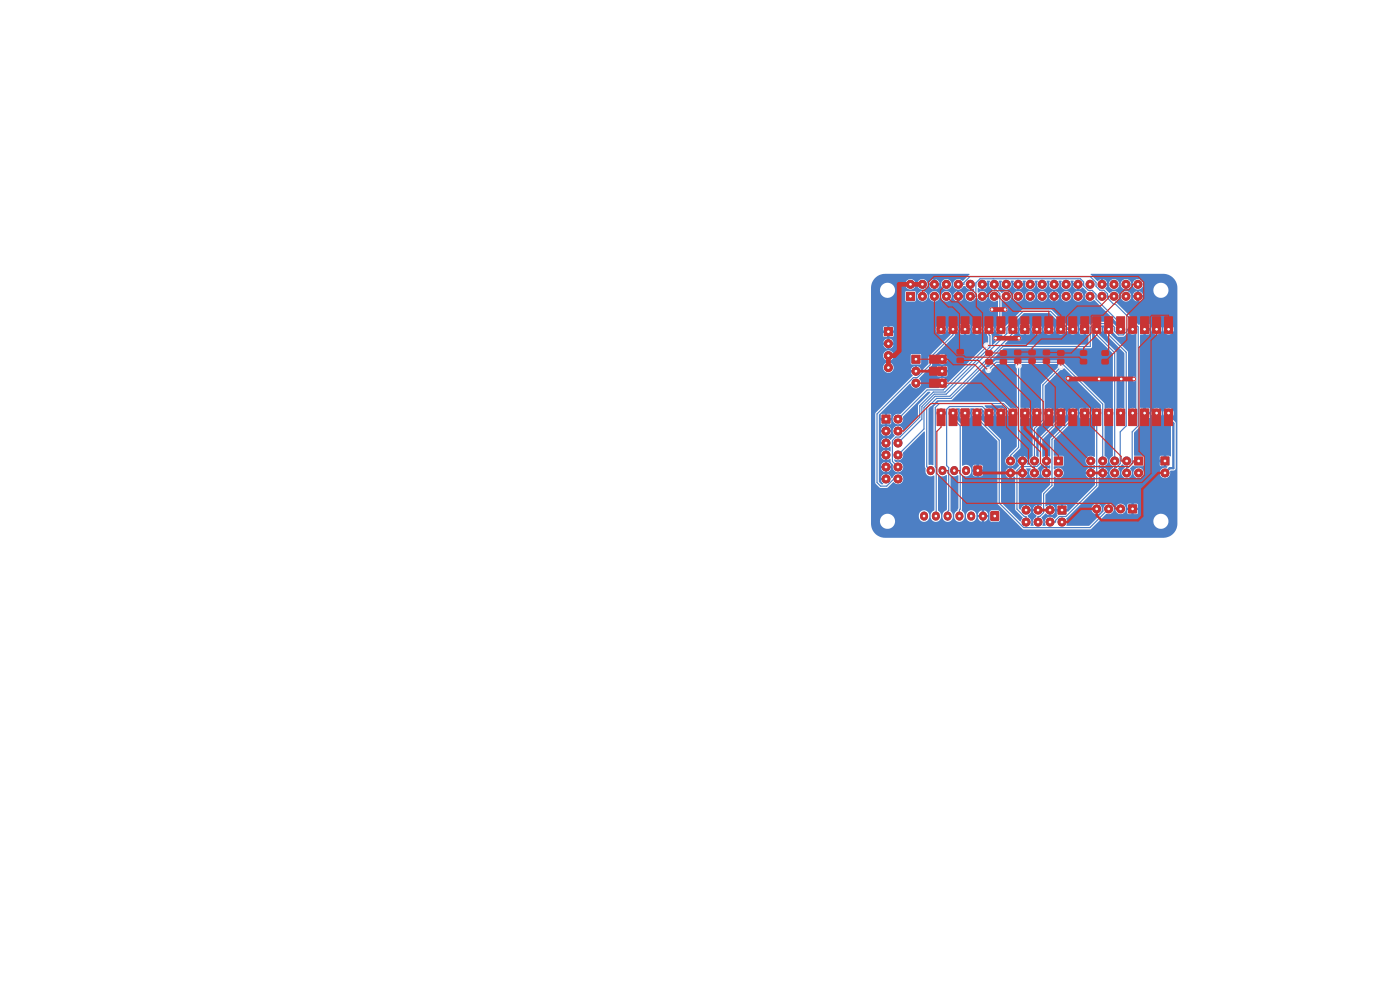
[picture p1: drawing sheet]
<svg xmlns="http://www.w3.org/2000/svg" width="297mm" height="210mm" viewBox="0 0 297 210" stroke-linecap="round" stroke-linejoin="round" font-family="sans-serif">
<g fill="#4d7fc4" stroke="#4d7fc4" stroke-width=".21">
<path d="M187.6 69.5h1.7v1.7h-1.7z"/>
<path d="M223.7 96.9h1.7v1.7h-1.7z"/>
<path d="M224.4 107.4h1.7v1.7h-1.7z"/>
<path d="M240.7 96.9h1.7v1.7h-1.7z"/>
<path d="M193.5 75.4h1.7v1.6h-1.7z"/>
<path d="M206.7 98.9h1.5v1.8h-1.5z"/>
<path d="M242 69h1.7v1.7h-1.7z"/>
<path d="M229.3 69h1.7v1.7h-1.7z"/>
<path d="M216.6 69h1.7v1.7h-1.7z"/>
<path d="M203.9 69h1.7v1.7h-1.7z"/>
<path d="M203.9 86.8h1.7v1.7h-1.7z"/>
<path d="M216.6 86.8h1.7v1.7h-1.7z"/>
<path d="M229.3 86.8h1.7v1.7h-1.7z"/>
<path d="M242 86.8h1.7v1.7h-1.7z"/>
<path d="M199 77.9h1.7v1.7h-1.7z"/>
<path d="M210.3 108.6h1.5v1.8h-1.5z"/>
<path d="M239.4 107.1h1.7v1.7h-1.7z"/>
<path d="M246.3 96.9h1.7v1.7h-1.7z"/>
<path d="M187.1 88.1h1.7v1.6h-1.7z"/>
<path d="M192.3 62h1.7v1.7h-1.7z"/>
<circle cx="188.5" cy="72.9" r=".85"/>
<circle cx="188.5" cy="75.4" r=".85"/>
<circle cx="188.5" cy="78" r=".85"/>
<circle cx="224.5" cy="100.3" r=".85"/>
<circle cx="222" cy="97.8" r=".85"/>
<circle cx="222" cy="100.3" r=".85"/>
<circle cx="219.5" cy="97.8" r=".85"/>
<circle cx="219.5" cy="100.3" r=".85"/>
<circle cx="216.9" cy="97.8" r=".85"/>
<circle cx="216.9" cy="100.3" r=".85"/>
<circle cx="214.4" cy="97.8" r=".85"/>
<circle cx="214.4" cy="100.3" r=".85"/>
<circle cx="225.3" cy="110.7" r=".85"/>
<circle cx="222.8" cy="108.2" r=".85"/>
<circle cx="222.8" cy="110.7" r=".85"/>
<circle cx="220.2" cy="108.2" r=".85"/>
<circle cx="220.2" cy="110.7" r=".85"/>
<circle cx="217.7" cy="108.2" r=".85"/>
<circle cx="217.7" cy="110.7" r=".85"/>
<circle cx="241.6" cy="100.3" r=".85"/>
<circle cx="239" cy="97.8" r=".85"/>
<circle cx="239" cy="100.3" r=".85"/>
<circle cx="236.5" cy="97.8" r=".85"/>
<circle cx="236.5" cy="100.3" r=".85"/>
<circle cx="233.9" cy="97.8" r=".85"/>
<circle cx="233.9" cy="100.3" r=".85"/>
<circle cx="231.4" cy="97.8" r=".85"/>
<circle cx="231.4" cy="100.3" r=".85"/>
<circle cx="194.3" cy="78.7" r=".85"/>
<circle cx="194.3" cy="81.3" r=".85"/>
<circle cx="247.9" cy="69.8" r=".85"/>
<circle cx="245.4" cy="69.8" r=".85"/>
<circle cx="240.3" cy="69.8" r=".85"/>
<circle cx="237.7" cy="69.8" r=".85"/>
<circle cx="235.2" cy="69.8" r=".85"/>
<circle cx="232.7" cy="69.8" r=".85"/>
<circle cx="227.6" cy="69.8" r=".85"/>
<circle cx="225" cy="69.8" r=".85"/>
<circle cx="222.5" cy="69.8" r=".85"/>
<circle cx="220" cy="69.8" r=".85"/>
<circle cx="214.9" cy="69.8" r=".85"/>
<circle cx="212.3" cy="69.8" r=".85"/>
<circle cx="209.8" cy="69.8" r=".85"/>
<circle cx="207.3" cy="69.8" r=".85"/>
<circle cx="202.2" cy="69.8" r=".85"/>
<circle cx="199.6" cy="69.8" r=".85"/>
<circle cx="199.6" cy="87.6" r=".85"/>
<circle cx="202.2" cy="87.6" r=".85"/>
<circle cx="207.3" cy="87.6" r=".85"/>
<circle cx="209.8" cy="87.6" r=".85"/>
<circle cx="212.3" cy="87.6" r=".85"/>
<circle cx="214.9" cy="87.6" r=".85"/>
<circle cx="220" cy="87.6" r=".85"/>
<circle cx="222.5" cy="87.6" r=".85"/>
<circle cx="225" cy="87.6" r=".85"/>
<circle cx="227.6" cy="87.6" r=".85"/>
<circle cx="232.7" cy="87.6" r=".85"/>
<circle cx="235.2" cy="87.6" r=".85"/>
<circle cx="237.7" cy="87.6" r=".85"/>
<circle cx="240.3" cy="87.6" r=".85"/>
<circle cx="245.4" cy="87.6" r=".85"/>
<circle cx="247.9" cy="87.6" r=".85"/>
<circle cx="199.9" cy="76.2" r=".85"/>
<circle cx="199.9" cy="81.3" r=".85"/>
<circle cx="237.7" cy="107.9" r=".85"/>
<circle cx="235.2" cy="107.9" r=".85"/>
<circle cx="232.7" cy="107.9" r=".85"/>
<circle cx="247.1" cy="100.3" r=".85"/>
<circle cx="190.5" cy="88.9" r=".85"/>
<circle cx="188" cy="91.4" r=".85"/>
<circle cx="190.5" cy="91.4" r=".85"/>
<circle cx="188" cy="94" r=".85"/>
<circle cx="190.5" cy="94" r=".85"/>
<circle cx="188" cy="96.5" r=".85"/>
<circle cx="190.5" cy="96.5" r=".85"/>
<circle cx="188" cy="99.1" r=".85"/>
<circle cx="190.5" cy="99.1" r=".85"/>
<circle cx="188" cy="101.6" r=".85"/>
<circle cx="190.5" cy="101.6" r=".85"/>
<circle cx="193.2" cy="60.3" r=".85"/>
<circle cx="195.7" cy="62.9" r=".85"/>
<circle cx="195.7" cy="60.3" r=".85"/>
<circle cx="198.2" cy="62.9" r=".85"/>
<circle cx="198.2" cy="60.3" r=".85"/>
<circle cx="200.8" cy="62.9" r=".85"/>
<circle cx="200.8" cy="60.3" r=".85"/>
<circle cx="203.3" cy="62.9" r=".85"/>
<circle cx="203.3" cy="60.3" r=".85"/>
<circle cx="205.9" cy="62.9" r=".85"/>
<circle cx="205.9" cy="60.3" r=".85"/>
<circle cx="208.4" cy="62.9" r=".85"/>
<circle cx="208.4" cy="60.3" r=".85"/>
<circle cx="210.9" cy="62.9" r=".85"/>
<circle cx="210.9" cy="60.3" r=".85"/>
<circle cx="213.5" cy="62.9" r=".85"/>
<circle cx="213.5" cy="60.3" r=".85"/>
<circle cx="216" cy="62.9" r=".85"/>
<circle cx="216" cy="60.3" r=".85"/>
<circle cx="218.6" cy="62.9" r=".85"/>
<circle cx="218.6" cy="60.3" r=".85"/>
<circle cx="221.1" cy="62.9" r=".85"/>
<circle cx="221.1" cy="60.3" r=".85"/>
<circle cx="223.6" cy="62.9" r=".85"/>
<circle cx="223.6" cy="60.3" r=".85"/>
<circle cx="226.2" cy="62.9" r=".85"/>
<circle cx="226.2" cy="60.3" r=".85"/>
<circle cx="228.7" cy="62.9" r=".85"/>
<circle cx="228.7" cy="60.3" r=".85"/>
<circle cx="231.3" cy="62.9" r=".85"/>
<circle cx="231.3" cy="60.3" r=".85"/>
<circle cx="233.8" cy="62.9" r=".85"/>
<circle cx="233.8" cy="60.3" r=".85"/>
<circle cx="236.3" cy="62.9" r=".85"/>
<circle cx="236.3" cy="60.3" r=".85"/>
<circle cx="238.9" cy="62.9" r=".85"/>
<circle cx="238.9" cy="60.3" r=".85"/>
<circle cx="241.4" cy="62.9" r=".85"/>
<circle cx="241.4" cy="60.3" r=".85"/>
</g>
<path d="M197.4 99.7v.2M199.9 99.7v.2M202.4 99.7v.2M204.9 99.7v.2M196 109.3v.3M198.5 109.3v.3M201 109.3v.3M203.5 109.3v.3M206 109.3v.3M208.5 109.3v.3" fill="none" stroke="#4d7fc4" stroke-width="1.7"/>
<g fill="#ececec" stroke="#ececec" stroke-width=".21">
<circle cx="237.9" cy="80.4" r=".4"/>
<circle cx="211.2" cy="71.8" r=".4"/>
<circle cx="216.2" cy="71.8" r=".4"/>
<circle cx="210.4" cy="65.7" r=".4"/>
<circle cx="233.2" cy="80.4" r=".4"/>
<circle cx="213.2" cy="65.7" r=".4"/>
<circle cx="226.6" cy="80.3" r=".4"/>
<circle cx="240.5" cy="80.4" r=".4"/>
<circle cx="216.1" cy="77.6" r=".4"/>
<circle cx="225" cy="77.9" r=".4"/>
<circle cx="209.7" cy="78.5" r=".4"/>
<circle cx="209.3" cy="73.3" r=".4"/>
</g>
<g fill="none" stroke="#4d7fc4" stroke-width=".25">
<path d="M210.7 59.1h.1M202.2 69.9v1.1l-4.8 4.8v1.5l-2.8 2.8h-.8l-7.7 7.7v14.6l.7 .7h1.3l1.5-1.5h.9M203.3 60.3h1.2v-.4l1.3-1.2h25.5l1.2 1.2v.8l.9 .9h.8l.8 .7v.9l1.2 1.3h.4l4.9 4.9v20.9l-1.3 1.3v6.7l-.8 .9h-.4v1.1M205.8 62.9h1.2v-2.9l.9-.9h21.3l.7 .7v.8l1 1h.8l.8 .8v1.1l5.2 5.2v1.2M209.3 73.3v.2l-9.2 9.2h-3.4l-6.2 6.2M209.7 78.5l1.6-1.7h13.7l8.9 8.9v12.1M209.8 69.9v1.1l.2 .2v2.4l-9.5 9.6h-2.5l-2.9 2.9v2.4l-4.2 4.2h-.8l-.8 .8v4.4l1.2 1.2M210.9 60.3v1.2h.4l.8 .8v6.1l.2 .3v1.2M214.9 69.9v.8l-13.4 13.4h-3.1l-2.4 2.3v4.6l-5.5 5.5M216.1 77.6v17.3l-1.7 1.7v1.2M225 77.9l-3.8 3.8v7.4l-1.7 1.8v6.9M227.6 69.9h-1.2v-.3l-3.5-3.6h-5.9l-3.4 3.5v1.2l-12.9 12.9h-2.5l-2.6 2.6v2.7l-5.1 5.1"/>
<path d="M232.7 69.9v1.1l3.8 3.8v23M235.2 69.9v1.1l3.7 3.7v15.6l-1.3 1.3v6.7l-.8 .9h-.3v1.1M240.3 69.9h-1.2v.3l-.8 .9h-1l-.8-.8v-.9l-.8-.8h-3.5l-.9 .9v4h-18.5l-11.1 11h-3l-2.2 2.1 .1 .1v12.3l.8 .8M202.2 87.6v1.2l1.5 1.5v17.7l-.2 .2v1.3M207.3 87.6v1.1l4.7 4.7v13.3l5.2 5.2h14l4-3.9M209.8 87.6l-1.4-1.4h-7l-.6 .6v12l.5 .4v9.1l-.3 .2v1M214.9 87.6l-2-2h-13.6l-.9 .8v12.6l.2 .2-.1 10.3M225 87.6v1.2l-4.3 4.3v5.1l-.7 .8h-3.4l-.9 .8v8.2l1.6 1.6h.4v1.1M227.6 87.6v1.2l-4.4 4.4v9.8l-1.8 1.8v4l-.8 .8h-.4v1.1M232.7 87.6v15.4l-6.6 6.6h-1.4l-.8 .8v.3h-1.1M247.9 87.6v1.2l.4 .4"/>
</g>
<path d="M248.3 89.2l.6 .6v9.5h-.7l-1.1 1" fill="none" stroke="#4d7fc4" stroke-width=".5"/>
<g fill="#4d7fc4">
<path d="M185.6 59l.9-.6 1.3-.3h17.9l-1.4 1.5-.9-.4-.8 .2-.3 .5-.1 .6a1.17 1.17 0 0 0 1.1 .9 1.17 1.17 0 0 0 1.2-.7l.2-.1a1.31 1.31 0 0 0 1.9 .6v.7l-.9-.1-.5 .2-.4 .5v.6a1.17 1.17 0 0 0 1 .9 1.17 1.17 0 0 0 1.2-.8h.3a1.14 1.14 0 0 0 1.6 .7 1.14 1.14 0 0 0 .4-1.7 1.14 1.14 0 0 0-1.8-.1v-1l.6 .3h.6l.4-.2 .3-.5 .1-.1h-.9v.8h-.5l.1-1.3h1.3l-.1-.6h.6l-.1 1.2 .6 .6 .1 .4-.6 .6-.2 .6a1.17 1.17 0 0 0 1.9 .9v4.6l.2 .4-.6 .6v.6a1.2 1.2 0 0 0 1.4 1v.1l-2.2 2.1-.2-2.3a1.14 1.14 0 0 0 .6-1.6 1.14 1.14 0 0 0-1.7-.4 1.14 1.14 0 0 0-.2 1.7l.4 .3 .2 .5v1.2l-.8 .3-.2 .7-7.5 7.6a1.2 1.2 0 0 0-1.7-.9l-.3 .2-.3 .6v.6l.4 .6-2.7 .1-5.5 5.4h-.8l-.5 .4-.3 .5 .1 .6a1.11 1.11 0 0 0 1.4 .6 1.11 1.11 0 0 0 .6-1.4l5.3-5.4h.5l-2.5 2.8-.1 2.5-3 2.9a1.35 1.35 0 0 0-.9-.9h-.6l-.6 .5-.2 .7 .4 .8-.8 .9-.8-.4v2.2l.6-.4 .1 .2v.8l-.7-.3v2.2l.6-.3h.1l.1 .7 .5 .6-.1 .5a1.11 1.11 0 0 0 1.3 1 1.11 1.11 0 0 0 .8-1.5 1.11 1.11 0 0 0-1.5-.6l-.3-.3 .1-.3a1.16 1.16 0 0 0 1.3 0 1.16 1.16 0 0 0 .4-1.3l4.7-4.6v7.5l.2 .3v1.1a1.17 1.17 0 0 0 1.8 .5v7.3l-.7 .6-.1 .9a1.11 1.11 0 0 0 1.1 1 1.11 1.11 0 0 0 1.1-1v-.8l-.6-.6 .1-7.6a1.4 1.4 0 0 0 1.7 .1l.1 7.3-.9 .7-.1 .9a1.11 1.11 0 0 0 1.1 1 1.11 1.11 0 0 0 1.1-1 1.21 1.21 0 0 0-.4-1.3l-.1-7.4 .2-.1a1.42 1.42 0 0 0 1.5-.1v7l-.2 .5-.6 .5-.1 .9a1.11 1.11 0 0 0 1.1 1 1.11 1.11 0 0 0 1.1-1h.3a1.11 1.11 0 0 0 1.1 1 1.11 1.11 0 0 0 1.1-1h.3l.3 .7 .6 .3 .6-.1 .5-.4h.5l.2 .4 .3 .1h1.3l.4-.3v-1.8l-.4-.3-1.3-.1-.3 .2-.2 .3v1.5h-.5l.2-.5h-.8v1h-.5v-1h-1.2v-.5h2.5a1.08 1.08 0 0 0-.8-.9v.9h-.5v-.9l-.6 .4-.3 .5h-.3l-.1-.5-.5-.4h-.8l-.7 .5-.1 .9h-.3a1.19 1.19 0 0 0-.4-1.3l-.2-.1 .1-7.4 .2-.1a1.1 1.1 0 0 0 1.5-.2h.5l.4 .4h1.6l.2-.3v-.6h-.8v.9h-.5v-.9h-.9v.5h-.5l.2-1h2.5v-.6l-.2-.4h-.6v1h-.5v-1h-.5l-.3 .3-.1 .7h-.3l-.1-.5-.5-.4-.6-.1-.7 .2v-8.6l-1.4-1.5 .2-.2h.7l.2 .2h1.9l.1-.1v-.7h-.8v.8h-.5v-.8h-.9v.6h-.7l.1-.1a1.4 1.4 0 0 0-.1-1.7l.7-.1v.8h2.2v-.7l.7-.1v.2l-.3 .6 .1 .8 5.3 5.4v13.2l5.4 5.5h14.2l.3-.1 1.6-1.6h11.6a1.6 1.6 0 0 0 2.3 1.4 1.6 1.6 0 0 0 .2-2.7 1.6 1.6 0 0 0-2.5 1v.3h-11.6l1.6-1.6a1.25 1.25 0 0 0 1.6-1h.3l.1 .4a1.11 1.11 0 0 0 1.7 .4h.8l.2 .3 1.8-.1 .2-.2v-.6h-.9v.8h-.5v-.8h-.8v.6h-.8l.4-.4v-.7h2.6v-.7l-.2-.2h-.7v.9h-.5v-.9l-.7 .1-.1 .1v.7h-.4l-.4-.6-.8-.3-.7 .4-.3 .8h-.3v-.3a1.11 1.11 0 0 0-1.8-.6l-.4 .6v.8l-3 3h-4.8a1.89 1.89 0 0 0-.1-1.5l2.1-2h3.2l.1 .4a1.11 1.11 0 0 0 1.8 .3 1.11 1.11 0 0 0-.3-1.8 1.11 1.11 0 0 0-1.6 1.1h-3.2l4.7-4.8 .1-2 1.1 .2 .7-.5 .1-.3h-.8v.8h-.5v-1.3h1.3l-.3-.5-.5-.3v.8h-.5v-.8l-.6 .1v-.8a1.16 1.16 0 0 0 1.8-.3 1.16 1.16 0 0 0-.6-1.6l.1-8.2a1.33 1.33 0 0 0 1.6 0l.1 8.2-.6 .5-.1 .6 .1 .6 .6 .5v.4l-.7 .6v.6l.1 .4a1.14 1.14 0 0 0 1.8 .2 1.14 1.14 0 0 0-.1-1.7l.8-.9 .7 .4-.1 .3-.6 .7v.8a1.11 1.11 0 0 0 1.2 .7 1.11 1.11 0 0 0 .9-1.1h.3l.1 .4a1.11 1.11 0 0 0 1.3 .7 1.11 1.11 0 0 0 .9-1.1h3.3l.1 .4a1.14 1.14 0 0 0 1.5 .7 1.14 1.14 0 0 0 .6-1.5l.9-.1 .3-.4v-9.6l-.9-1.2a1.11 1.11 0 0 0 .1-1.7 1.11 1.11 0 0 0-1.7 .2 1.11 1.11 0 0 0 .6 1.6l.4 .8 .5 .6v6.6l-.1 .1-.9-.1v2.2l.3 .2-.2 .2h-.7l-.3 .1-.3 .3-.2 .6h-3.3l-.1-.2a1.11 1.11 0 0 0-1.7-.7l-.4 .5-.1 .4h-.3l-.4-.9 .7-.7 .3 .2h1.7l.3-.2h3.3l.2 .2h.7v-.9h-.9v.7h-3.3v-1.2h4.2v-.8h-.8l-.1 .8h-3.3v-.6l-.2-.2h-1.8l-.1-.1v-4.8l1.2-1.3 .1-1.7 1.8-.1 .2-.1v-.7h-.8v.8h-.5v-1.1h1.7v.2a1.11 1.11 0 0 0 1.7 .7 1.11 1.11 0 0 0-.1-1.9 1.11 1.11 0 0 0-1.6 1h-1.7v-.2h1.3v-.7l-.2-.2h-.6v.9h-.5v-.9l-.8-.1v-15.3l.2-.1h1.7l.2-.2v-.7h-.8v.8h-.5v-1h1.7v.1a1.11 1.11 0 0 0 1.2 .9 1.11 1.11 0 0 0 1-1h.3a1.11 1.11 0 0 0 1.6 .9 1.11 1.11 0 0 0 .2-1.8 1.11 1.11 0 0 0-1.8 .7v.2h-.3v-.3a1.11 1.11 0 0 0-1.8-.6l-.3 .4-.1 .5h-1.7v-.3h1.3v-.8l-.8-.1v.9h-.5v-.9l-1 .2-5-4.8v-.2a1.16 1.16 0 0 0 .8-1h.4a1.11 1.11 0 0 0 .9 1.1 1.11 1.11 0 0 0 1.2-.9h.4l.3 .5 .5 .3 .8-.1 .6-.7h-.8v.8h-.5v-.8h-1.3v-.5h2.6l-.3-.5-.5-.3v.8h-.5l-.1-.8-.5 .3-.3 .5h-.4a1.11 1.11 0 0 0-1.5-.7l-.5 .4-.1 .6h-.4a1.11 1.11 0 0 0-.7-1.1 1.11 1.11 0 0 0-1.2 .3l-.2 .1-.5-.6h9.9a1.64 1.64 0 0 0 2.3 1.5 1.64 1.64 0 0 0 .3-2.8 1.64 1.64 0 0 0-2.6 1.1v.2h-9.9l-.3-.3 .4-.7h-1.2l-.2-.3h1.7l.1 .4a1.11 1.11 0 0 0 1.2 .7 1.11 1.11 0 0 0 .9-1.1h.4v.4a1.11 1.11 0 0 0 1.3 .7 1.11 1.11 0 0 0 .9-1.1h.3l.1 .4a1.11 1.11 0 0 0 1.8 .4 1.11 1.11 0 0 0-.4-1.8 1.11 1.11 0 0 0-1.5 1h-.3v-.2a1.11 1.11 0 0 0-1.6-.8l-.5 .4-.1 .6h-.4a1.11 1.11 0 0 0-1.4-1.1l-.5 .4-.3 .7h-1.7v-.3h1.4l-.3-.4-.5-.4-.1 .8h-.5v-.8l-.7 .4-1.4-1.4 .1-.1h15.6l.9 .3 .8 .5 .6 .6 .3 .9 .1 50.7-.2 1.1-.6 .9-1 .7-1.2 .3h-59l-1-.2-.8-.4-.6-.6-.5-.9-.1-1.4h1.9a1.6 1.6 0 0 0 2.1 1.5 1.6 1.6 0 0 0 .8-2.4h5.3a1.11 1.11 0 0 0 1.1 1 1.11 1.11 0 0 0 1.1-1v-.6a1.11 1.11 0 0 0-1-.9l-.6 .2-.3 .3-.3 1h-5.3l-.6-.5-1-.2-.9 .5-.3 .6-.1 .5h-1.9v-8.3h.9l.9 1.2h1.5l1.4-1.2a1.15 1.15 0 0 0 1.7 .3 1.15 1.15 0 0 0 .1-1.8 1.15 1.15 0 0 0-1.7 .2l-.5 .5a1.32 1.32 0 0 0-.9-1v1.3l-1.3 .1 .5 .7-.4 .1-.6-.5v-.9h1.3v-.8l-.6 .3-.2 .5h-.5v-2h.5l.2 .5 .6 .3 .8-.1 .5-.7h-.8v.8h-.5v-.8h-1.3v-.5h2.6l-.2-.5-.6-.3v.8h-.5v-.8l-.6 .3-.2 .5h-.5v-2h.5l.2 .5 .6 .3v-.8h-1.3v-.5l1.3-.1v-.8l-.6 .4-.2 .5h-.5v-2.1h.5l.2 .5 .6 .3v-.8h-1.3v-.5h1.3v-.8l-.6 .3-.2 .5h-.5v-2h.5l.2 .5 .6 .3 .8-.1 .5-.7h-.8v.8h-.5v-.8h-1.3v-.5h2.6l-.2-.5-.6-.3v.8h-.5v-.8l-.6 .3-.2 .5h-.5v-1.4h.5l.2 .2h1.8l.2-.2v-.6h-.9v.8h-.5v-.8h-.8v.6h-.5v-1.2h2.6l.1-.6-.2-.2h-.7v.8h-.5v-.8h-.7l-.1 .2v.6h-.5v-.6l6.6-6.6 .2 .1a1.14 1.14 0 0 0 1.8 .7 1.14 1.14 0 0 0 0-1.9l.6-.7h3.2l.2 .2h1.9l.1-.8h-.9v.8h-.5v-.8h-.8v.6h-3.2l1.2-1.1h4.2v-.7l-.3-.2h-.6v.9h-.5v-.9l-.7 .1-.1 .8h-2l.9-1v-1.3h1.1a1.11 1.11 0 0 0 1.6 1 1.11 1.11 0 0 0 .1-1.9 1.11 1.11 0 0 0-1.7 .7v.2h-1.1l.1-.2 4.6-4.7 .2-.4 .3-.2h.7l.2 .3h1.8l.2-.2v-.7h-.8v.8h-.5v-.8h-.9v.6h-.7l.3-.4 .1-.4h2.9v.1a1.11 1.11 0 0 0 1.7 .7 1.11 1.11 0 0 0-.1-1.8 1.11 1.11 0 0 0-1.6 1h-2.9v-.3h2.5v-.7l-.2-.2h-.6v.9h-.5v-.9l-.8 .1-.1 .8h-.3l-.3-.5-.5-.3h-.6l-.4 .2-.3 .4-.1 .5 .1 .5 .5 .5v.1l-4.6 4.6-.1 1.6-1.5 1.4a1.32 1.32 0 0 0-.9-.9l-.1 1.2-1.3 .1 .4 .7-7.9 7.9v14.7h-.9v-24.3h2.6a1.11 1.11 0 0 0 .8 1 1.11 1.11 0 0 0 1.3-.5h4.6l-.1-.8-.5 .3-.3 .5h-3.7l.1-.7-.5-.7h4.1l.2 .2h1.9l.1-.2v-1.8l-.2-.2-1.9 .1-.1 1.9h-4.1l-.7-.2-.8 .3-.2 .8h-2.6v-2.6h2.6a1.11 1.11 0 0 0 1.6 1 1.11 1.11 0 0 0 .1-1.9 1.11 1.11 0 0 0-1.7 .7v.2h-2.6v-2.2h2.6l.3 .4 .5 .4 .8-.1 .5-.7h-.8v.8h-.5v-.8h-3.4v-.6h4.7l-.1-.3-.7-.5v.8h-.5v-.8l-.5 .3-.3 .5h-2.6v-1.4h2.6l.2 .3h1.7l.3-.2v-.7h-.9v.8h-.5v-.8h-.8v.6h-2.6v-1.1h4.8v-.2h8.9a1.11 1.11 0 0 0 1.6 .9 1.11 1.11 0 0 0 .2-1.8 1.11 1.11 0 0 0-1.7 .7l-.1 .2h-8.9l-.1-.6h-.8v.8h-.5v-.8h-.6l-.2 .1v.7h-2.6v-6.4h7.2l.3 .3h1.7l.2-.2 .1-.9h.3a1.11 1.11 0 0 0 1.1 1.1 1.11 1.11 0 0 0 1.1-1.1h.3a1.11 1.11 0 0 0 1.1 1.1 1.11 1.11 0 0 0 1.1-1.1h.4a1.11 1.11 0 0 0 .9 1.1 1.11 1.11 0 0 0 1.2-.9h.4l.3 .5 .5 .3 .8-.1 .6-.7h-.8v.8h-.5v-.8h-1.3v-.5h2.6l-.3-.5-.5-.3v.8h-.5l-.1-.8-.5 .3-.3 .5h-.4a1.11 1.11 0 0 0-1.5-.7l-.5 .4-.1 .6h-.4a1.11 1.11 0 0 0-.8-1.1 1.11 1.11 0 0 0-1.2 .5l-.2 .6h-.3v-.2a1.12 1.12 0 0 0-1.6-.8l-.5 .4-.1 .6h-.3v-.9l-.2-.2h-1.9l-.2 .2v1.7h-7.2v-2.1h1.9a1.6 1.6 0 0 0 2.3 1.4 1.6 1.6 0 0 0 .3-2.7h2.7l.1 .4a1.11 1.11 0 0 0 1.3 .7 1.11 1.11 0 0 0 .9-1.1h.3l.1 .4a1.11 1.11 0 0 0 1.1 .7 1.11 1.11 0 0 0 1-.8h.4l.2 .5 .6 .3 .7-.1 .6-.7h-.8v.8h-.5v-.8h-1.2v-.3h2.9v.4a1.11 1.11 0 0 0 1.8 .4 1.11 1.11 0 0 0-.3-1.8 1.11 1.11 0 0 0-1.5 1h-2.9v-.2h2.5l-.3-.5-.5-.4v.8h-.5v-.8l-.6 .4-.2 .5h-.4l-.4-.7-.8-.2-.7 .4-.3 .7h-.3l-.1-.2a1.11 1.11 0 0 0-1.5-.8l-.5 .4-.2 .6h-2.7l-.5-.2-.8-.1-.4 .2-.6 .4-.3 1h-1.9l.1-1.5z"/>
<path d="M221.7 81.8l3.2-3.2 .9-.5 7.7 7.8v.9l-.7-.3-.4 .1-.6 .3-.2 .5 .1 .8 .6 .6v8.1l-.8-.2-.6 .1-.4 .4-.2 .6a1.19 1.19 0 0 0 .7 1 1.19 1.19 0 0 0 1.2-.1v.8l-.6-.2v2.1l.7-.2-.1 1.7-5.6 5.6h-2.4l.1 .9-.5 .6-.9-.4-.6 .2-.5 .4-.1 .3 .1 1h-.7a1.37 1.37 0 0 0-.2-1.7l.9-.9 .7 .4h.6l.5-.4 .2-.4h-.8v.8h-.5v-1.4h3.9v-.6l-.2-.2h-.6v.8h-.6v-.8l-.7 .1-.1 .7h-.4l-.2-.4-.5-.4-.1 .8h-.5v-.8l-.6 .3h-.1v-2.5l1.7-1.8 .2-2a1.18 1.18 0 0 0 1.9-.5h4.7l.3 .5 .5 .3v-.8h-5.5v-.5h5.5v-.8l-.5 .3-.3 .5h-4.7a1.11 1.11 0 0 0-1.7-.7l-.3 .1v-.6l2-.1v-1.9l-.2-.2-1.8-.1v-3.3l4.2-4.2 .2-.5 1-.1 .2 .2h1.8l.2-.1v-.7h-.8v.8h-.5v-.8h-.9v.6h-.7l.3-.5 .1-.6h2.5v-.7l-.1-.2h-.7v.9h-.5v-.9h-.7l-.2 .9h-.3l-.1-.2a1.11 1.11 0 0 0-1.8-.3l-.3 .3v.6l.6 1-4.3 4.2v3.8l-.1 .1-.5-.2v2.2l.5-.2 .1 .6-.1 .1-.8-.2-.6 .2-.4 .7 .1 .6a1.18 1.18 0 0 0 1.7 .6l.1 1.5-1.8 1.9v2.5l-.1 .1-.4-.2v1.3l-1.4 .1 .3 .4 .5 .4-.1 .4-.4 .3-.3 .5 .2 1h-.7a1.46 1.46 0 0 0-.5-1.9l-.1-.3 .5-.4 .3-.4-1.3-.1-.1-.5h2.6v-.8l-.6 .4-.3 .4h-.3l-.3-.4-.6-.4v.8h-.5v-.8a1.04 1.04 0 0 0-.8 .9l-.2 .1-.3-.3v-6.4l.1-.2 1 .2 .5-.3 .3-.5h-.8v.8h-.5v-1.3h1.3l-.3-.6v-.1h1l-.3 .7v.6a1.14 1.14 0 0 0 1.8 .5 1.14 1.14 0 0 0-.1-1.8l.9-.9 .7 .4v-2.2l-.4 .2-.2-.1v-3.5l4.2-4.2 .1-.3a1.23 1.23 0 0 0 .1-2.2l-.6-.1-.7 .4-.2 .5v.4l.5 1-4.1 4.1-.1 3.9-.1 .1-.4-.2v-5.6l1.8-1.8v-.8h.2a1.12 1.12 0 0 0 1.5-.2 1.12 1.12 0 0 0-.1-1.5 1.12 1.12 0 0 0-1.5 0z"/>
<path d="M216.7 77.3h7.9l-.2 .7-3.5 3.5-.1 5.2-.7-.2-.6 .1-.5 .4-.1 .6a1.19 1.19 0 0 0 .7 1.1 1.19 1.19 0 0 0 1.2-.2v.5l-1.7 1.8v5.9l-.7 .7v.6l.1 .5-.6 .1 .1-.6h-2.1l.3 .8-.8 .8-.8-.3v2.1l.6-.3 .2 .1v6.9l1.6 1.7-.5 .8-4.1-4v-6h.9l.3 .5 .5 .3v-.8h-1.7v-.5h1.7v-.8l-.5 .3-.3 .5h-.9l-.1-6.8-4.5-4.7a1.31 1.31 0 0 0 .2-1.9l.2-.1 .6 .5-.1 .7a1.11 1.11 0 0 0 1.2 .9 1.11 1.11 0 0 0 1-1.1h.3a1.11 1.11 0 0 0 1.6 1 1.11 1.11 0 0 0 .2-1.9 1.11 1.11 0 0 0-1.7 .7l-.1 .2h-.3v-.2a1.23 1.23 0 0 0-1.6-.8l-.4-.5v-.1h3.8l1.1 1.1v.7a1.18 1.18 0 0 0 1.8 .7l.1 6.2-1.6 1.7-.1 .4-.6 .4-.1 .6a1.11 1.11 0 0 0 1.2 1.1 1.11 1.11 0 0 0 1-1.4h2.5l-.3-.5-.5-.3v.8h-.5l-.1-.8-.5 .3-.3 .5h-.3l-.6-.8 1.6-1.7v-6.2l1.8-.1 .2-.2v-.6h-.8v.8h-.5v-1.3h1.3v-.8l-.8-.1v.9h-.5v-.9l-.7-.1v-8.2l.2-.4z"/>
<path d="M197 86.6l1.9-1.7 3.1-.1 10.9-10.9h18.4l.4-.3 .1-3 .5 .3 .1 .4 3.7 3.7v11.7l-1-.2-.7 .3-.2-1.3-9-9h-13.9h-.2l-1.3 1.3a.68 .68 0 0 0-.8 .7 .68 .68 0 0 0 .8 .7 .68 .68 0 0 0 .6-.9l1.1-1.1 4 .1-.1 .5 .3 .4v8.5l-.7-.2-.6 .1-1.5-1.4-13.9 .1-1 1.1v12.2l-.1 .1-.9-.2z"/>
<path d="M235.7 70.9l.5-.4 .9 .9h1.2l1-.8a1.57 1.57 0 0 0 1.7 .2l.1 15.8-.2 .1a1.1 1.1 0 0 0-1.3 0l-.2 .2-.1-.2v-12.1z"/>
<path d="M233.6 69l.7 .1-.2 .8 .2 .5 .5 .5 .1 .4 3.6 3.6v11.7l-.2 .1a1.1 1.1 0 0 0-1.2 0h-.2l-.1-12-3.6-3.8a1.22 1.22 0 0 0 .4-1.8z"/>
<path d="M211.9 59.5l.6 .1-.1 .5v.6a1.11 1.11 0 0 0 1.1 .7 1.11 1.11 0 0 0 1-.8h.4l.3 .5 .5 .3 .8-.1 .6-.7h-.8v.8h-.5v-.8h-1.3l-.1-.9 .1-.2 .6 .1-.2 .5h2.2l-.1-.6h.6l-.1 1a1.14 1.14 0 0 0 1.6 .8 1.14 1.14 0 0 0 .4-1.7h.7l-.2 .9a1.14 1.14 0 0 0 1.6 .8 1.14 1.14 0 0 0 .4-1.7h.7l-.2 .9a1.14 1.14 0 0 0 1.6 .8 1.14 1.14 0 0 0 .5-1.7h.6l-.1 .9a1.11 1.11 0 0 0 1 .9 1.11 1.11 0 0 0 1.1-.8h.4l.3 .5 .6 .3v-.8h-1.3l-.1-1 .6-.1-.1 .6h1.3l.1 1.3 .7-.4 .9 .9-.4 .6v.6a1.17 1.17 0 0 0 2 .5l5.1 5.2-.5 .4-1.1-.9h-3.5l-.9 .6-.3-.2h-.6v2.2l.5 .2v2h-17.7l1.9-2.1 .5-.3h.7l.3 .3h1.7l.2-.2v-.7h-.8v.8h-.5v-.8h-.9v.6h-.7l.3-.4 .1-.4h2.9a1.11 1.11 0 0 0 1.1 1.1 1.11 1.11 0 0 0 1.1-1.1h.3a1.11 1.11 0 0 0 1.6 .9 1.11 1.11 0 0 0 .2-1.8 1.11 1.11 0 0 0-1.8 .7v.2h-.3v-.3a1.11 1.11 0 0 0-1.8-.6l-.3 .4-.1 .5h-2.9v-.3h2.5v-.7l-.2-.2h-.6v.9h-.5v-.9l-.7 .1-.2 .1v.7h-.3l-.3-.5-.7-.5 2.2-2.2h5.5l2.2 2.2-.7 .5-.3 .8a1.15 1.15 0 0 0 1 1.1 1.15 1.15 0 0 0 1.3-.8h.3a1.27 1.27 0 0 0 1.8 .5h.7l.2 .2 .7 .1v-.9h-.9v.6h-.7l.3-.4 .1-.7h1.2v-.9l-.8 .1-.1 .8h-.3l-.4-.6-.6-.3-.6 .2-.5 .3-3.7-3.5h-6l-3.7 3.5-.4-.4-.3-.6v-4.6a1.22 1.22 0 0 0 1.3 .3 1.22 1.22 0 0 0 .8-1h.3a1.11 1.11 0 0 0 1.1 1.1 1.11 1.11 0 0 0 1.1-1.1h.3a1.11 1.11 0 0 0 1.2 1.1 1.11 1.11 0 0 0 1.1-1.1h.3a1.11 1.11 0 0 0 1 1.1 1.11 1.11 0 0 0 1.2-.9h.4l.5 .7 .8 .1 .5-.3 .3-.5h-.8v.8h-.5v-.8h-1.2v-.2h2.9a1.11 1.11 0 0 0 1.1 1.1 1.11 1.11 0 0 0 1.1-1.1h.3a1.13 1.13 0 0 0 1.6 1 1.13 1.13 0 0 0 .2-1.9 1.13 1.13 0 0 0-1.8 .7v.2h-.3a1.11 1.11 0 0 0-.8-1.1 1.11 1.11 0 0 0-1.3 .5l-.1 .6h-2.9v-.3h2.5l-.3-.5-.5-.3v.8h-.5v-.8l-.6 .3-.2 .5h-.4l-.4-.6-.8-.2-.7 .3-.3 .8h-.3l-.1-.2a1.12 1.12 0 0 0-1.5-.8l-.5 .4-.2 .6h-.3a1.11 1.11 0 0 0-.8-1.1 1.11 1.11 0 0 0-1.2 .5l-.2 .6h-.3v-.2a1.12 1.12 0 0 0-1.6-.8l-.5 .2-.8-.8v-.2a1.64 1.64 0 0 0 .2-1.6z"/>
</g>
<g fill="#fff" stroke="#fff" stroke-width=".21">
<circle cx="237.9" cy="80.4" r=".17"/>
<circle cx="211.2" cy="71.8" r=".17"/>
<circle cx="216.2" cy="71.8" r=".17"/>
<circle cx="210.4" cy="65.7" r=".17"/>
<circle cx="233.2" cy="80.4" r=".17"/>
<circle cx="213.2" cy="65.7" r=".17"/>
<circle cx="226.6" cy="80.3" r=".17"/>
<circle cx="240.5" cy="80.4" r=".17"/>
<circle cx="216.1" cy="77.6" r=".17"/>
<circle cx="225" cy="77.9" r=".17"/>
<circle cx="209.7" cy="78.5" r=".17"/>
<circle cx="209.3" cy="73.3" r=".17"/>
<circle cx="188.5" cy="70.4" r=".17"/>
<circle cx="188.5" cy="72.9" r=".17"/>
<circle cx="188.5" cy="75.4" r=".17"/>
<circle cx="188.5" cy="78" r=".17"/>
<circle cx="188.3" cy="61.6" r=".17"/>
<circle cx="224.5" cy="97.8" r=".17"/>
<circle cx="224.5" cy="100.3" r=".17"/>
<circle cx="222" cy="97.8" r=".17"/>
<circle cx="222" cy="100.3" r=".17"/>
<circle cx="219.5" cy="97.8" r=".17"/>
<circle cx="219.5" cy="100.3" r=".17"/>
<circle cx="216.9" cy="97.8" r=".17"/>
<circle cx="216.9" cy="100.3" r=".17"/>
<circle cx="214.4" cy="97.8" r=".17"/>
<circle cx="214.4" cy="100.3" r=".17"/>
<circle cx="225.3" cy="108.2" r=".17"/>
<circle cx="225.3" cy="110.7" r=".17"/>
<circle cx="222.8" cy="108.2" r=".17"/>
<circle cx="222.8" cy="110.7" r=".17"/>
<circle cx="220.2" cy="108.2" r=".17"/>
<circle cx="220.2" cy="110.7" r=".17"/>
<circle cx="217.7" cy="108.2" r=".17"/>
<circle cx="217.7" cy="110.7" r=".17"/>
<circle cx="241.6" cy="97.8" r=".17"/>
<circle cx="241.6" cy="100.3" r=".17"/>
<circle cx="239" cy="97.8" r=".17"/>
<circle cx="239" cy="100.3" r=".17"/>
<circle cx="236.5" cy="97.8" r=".17"/>
<circle cx="236.5" cy="100.3" r=".17"/>
<circle cx="233.9" cy="97.8" r=".17"/>
<circle cx="233.9" cy="100.3" r=".17"/>
<circle cx="231.4" cy="97.8" r=".17"/>
<circle cx="231.4" cy="100.3" r=".17"/>
<circle cx="194.3" cy="76.2" r=".17"/>
<circle cx="194.3" cy="78.7" r=".17"/>
<circle cx="194.3" cy="81.3" r=".17"/>
<circle cx="207.4" cy="99.8" r=".17"/>
<circle cx="204.9" cy="99.8" r=".17"/>
<circle cx="202.4" cy="99.8" r=".17"/>
<circle cx="199.9" cy="99.8" r=".17"/>
<circle cx="197.4" cy="99.8" r=".17"/>
<circle cx="247.9" cy="69.8" r=".17"/>
<circle cx="245.4" cy="69.8" r=".17"/>
<circle cx="242.8" cy="69.8" r=".17"/>
<circle cx="240.3" cy="69.8" r=".17"/>
<circle cx="237.7" cy="69.8" r=".17"/>
<circle cx="235.2" cy="69.8" r=".17"/>
<circle cx="232.7" cy="69.8" r=".17"/>
<circle cx="230.1" cy="69.8" r=".17"/>
<circle cx="227.6" cy="69.8" r=".17"/>
<circle cx="225" cy="69.8" r=".17"/>
<circle cx="222.5" cy="69.8" r=".17"/>
<circle cx="220" cy="69.8" r=".17"/>
<circle cx="217.4" cy="69.8" r=".17"/>
<circle cx="214.9" cy="69.8" r=".17"/>
<circle cx="212.3" cy="69.8" r=".17"/>
<circle cx="209.8" cy="69.8" r=".17"/>
<circle cx="207.3" cy="69.8" r=".17"/>
<circle cx="204.7" cy="69.8" r=".17"/>
<circle cx="202.2" cy="69.8" r=".17"/>
<circle cx="199.6" cy="69.8" r=".17"/>
<circle cx="199.6" cy="87.6" r=".17"/>
<circle cx="202.2" cy="87.6" r=".17"/>
<circle cx="204.7" cy="87.6" r=".17"/>
<circle cx="207.3" cy="87.6" r=".17"/>
<circle cx="209.8" cy="87.6" r=".17"/>
<circle cx="212.3" cy="87.6" r=".17"/>
<circle cx="214.9" cy="87.6" r=".17"/>
<circle cx="217.4" cy="87.6" r=".17"/>
<circle cx="220" cy="87.6" r=".17"/>
<circle cx="222.5" cy="87.6" r=".17"/>
<circle cx="225" cy="87.6" r=".17"/>
<circle cx="227.6" cy="87.6" r=".17"/>
<circle cx="230.1" cy="87.6" r=".17"/>
<circle cx="232.7" cy="87.6" r=".17"/>
<circle cx="235.2" cy="87.6" r=".17"/>
<circle cx="237.7" cy="87.6" r=".17"/>
<circle cx="240.3" cy="87.6" r=".17"/>
<circle cx="242.8" cy="87.6" r=".17"/>
<circle cx="245.4" cy="87.6" r=".17"/>
<circle cx="247.9" cy="87.6" r=".17"/>
<circle cx="199.9" cy="76.2" r=".17"/>
<circle cx="199.9" cy="78.7" r=".17"/>
<circle cx="199.9" cy="81.3" r=".17"/>
<circle cx="211" cy="109.5" r=".17"/>
<circle cx="208.5" cy="109.5" r=".17"/>
<circle cx="206" cy="109.5" r=".17"/>
<circle cx="203.5" cy="109.5" r=".17"/>
<circle cx="201" cy="109.5" r=".18"/>
<circle cx="198.5" cy="109.5" r=".17"/>
<circle cx="196" cy="109.5" r=".18"/>
<circle cx="240.3" cy="107.9" r=".17"/>
<circle cx="237.7" cy="107.9" r=".17"/>
<circle cx="235.2" cy="107.9" r=".17"/>
<circle cx="232.7" cy="107.9" r=".17"/>
<circle cx="188.3" cy="110.6" r=".17"/>
<circle cx="247.1" cy="97.8" r=".17"/>
<circle cx="247.1" cy="100.3" r=".17"/>
<circle cx="246.3" cy="110.6" r=".17"/>
<circle cx="246.3" cy="61.6" r=".17"/>
<circle cx="188" cy="88.9" r=".17"/>
<circle cx="190.5" cy="88.9" r=".17"/>
<circle cx="188" cy="91.4" r=".17"/>
<circle cx="190.5" cy="91.4" r=".17"/>
<circle cx="188" cy="94" r=".17"/>
<circle cx="190.5" cy="94" r=".17"/>
<circle cx="188" cy="96.5" r=".17"/>
<circle cx="190.5" cy="96.5" r=".17"/>
<circle cx="188" cy="99.1" r=".17"/>
<circle cx="190.5" cy="99.1" r=".17"/>
<circle cx="188" cy="101.6" r=".17"/>
<circle cx="190.5" cy="101.6" r=".17"/>
<circle cx="193.1" cy="62.9" r=".17"/>
<circle cx="193.1" cy="60.3" r=".17"/>
<circle cx="195.7" cy="62.9" r=".17"/>
<circle cx="195.7" cy="60.3" r=".17"/>
<circle cx="198.2" cy="62.9" r=".17"/>
<circle cx="198.2" cy="60.3" r=".17"/>
<circle cx="200.8" cy="62.9" r=".17"/>
<circle cx="200.8" cy="60.3" r=".17"/>
<circle cx="203.3" cy="62.9" r=".17"/>
<circle cx="203.3" cy="60.3" r=".17"/>
<circle cx="205.8" cy="62.9" r=".17"/>
<circle cx="205.8" cy="60.3" r=".17"/>
<circle cx="208.4" cy="62.9" r=".17"/>
<circle cx="208.4" cy="60.3" r=".17"/>
<circle cx="210.9" cy="62.9" r=".17"/>
<circle cx="210.9" cy="60.3" r=".17"/>
<circle cx="213.5" cy="62.9" r=".17"/>
<circle cx="213.5" cy="60.3" r=".17"/>
<circle cx="216" cy="62.9" r=".17"/>
<circle cx="216" cy="60.3" r=".17"/>
<circle cx="218.5" cy="62.9" r=".17"/>
<circle cx="218.5" cy="60.3" r=".17"/>
<circle cx="221.1" cy="62.9" r=".17"/>
<circle cx="221.1" cy="60.3" r=".17"/>
<circle cx="223.6" cy="62.9" r=".17"/>
<circle cx="223.6" cy="60.3" r=".17"/>
<circle cx="226.2" cy="62.9" r=".17"/>
<circle cx="226.2" cy="60.3" r=".17"/>
<circle cx="228.7" cy="62.9" r=".17"/>
<circle cx="228.7" cy="60.3" r=".17"/>
<circle cx="231.2" cy="62.9" r=".17"/>
<circle cx="231.2" cy="60.3" r=".17"/>
<circle cx="233.8" cy="62.9" r=".17"/>
<circle cx="233.8" cy="60.3" r=".17"/>
<circle cx="236.3" cy="62.9" r=".17"/>
<circle cx="236.3" cy="60.3" r=".17"/>
<circle cx="238.9" cy="62.9" r=".17"/>
<circle cx="238.9" cy="60.3" r=".17"/>
<circle cx="241.4" cy="62.9" r=".17"/>
<circle cx="241.4" cy="60.3" r=".17"/>
</g>
<g fill="#c83434" stroke="#c83434" stroke-width=".21">
<path d="M203.1 74.2l1.2-.1 .1 .3v.6l-.2 .1h-1l-.2-.2z"/>
<path d="M203.1 76h1.2l.1 .2v.6l-.2 .2-1-.1-.2-.2z"/>
<path d="M187.6 69.5h1.7v1.7h-1.7z"/>
<path d="M218.3 74.3h1.2l.1 .2v.6l-.2 .2h-1l-.2-.3z"/>
<path d="M218.3 76.2l1.2-.1 .1 .2v.7l-.2 .1h-1l-.2-.2z"/>
<path d="M233.8 74.5l1.2-.1 .1 .2v.6l-.2 .2h-1l-.2-.2z"/>
<path d="M233.8 76.3l1.2-.1 .1 .3v.6l-.2 .1h-1l-.2-.2z"/>
<path d="M224.4 74.4h1.2l.1 .2v.6l-.2 .2h-1l-.2-.3z"/>
<path d="M224.4 76.3l1.2-.1 .1 .2v.7l-.2 .1h-1l-.2-.2z"/>
<path d="M223.7 96.9h1.7v1.7h-1.7z"/>
<path d="M224.4 107.4h1.7v1.7h-1.7z"/>
<path d="M240.7 96.9h1.7v1.7h-1.7z"/>
<path d="M215.3 74.3h1.1l.2 .2v.6l-.2 .2h-1l-.2-.3z"/>
<path d="M215.3 76.2l1.1-.1 .2 .2v.7l-.2 .1h-1l-.2-.2z"/>
<path d="M193.5 75.4h1.7v1.6h-1.7z"/>
<path d="M206.7 98.9h1.5v1.8h-1.5z"/>
<path d="M247.1 67.2h1.7v3.5h-1.7z"/>
<path d="M244.5 67.2h1.7v3.5h-1.7z"/>
<path d="M242 69h1.7v1.7h-1.7z"/>
<path d="M242 67.2h1.7v3.5h-1.7z"/>
<path d="M239.4 67.2h1.7v3.5h-1.7z"/>
<path d="M236.9 67.2h1.7v3.5h-1.7z"/>
<path d="M234.4 67.2h1.7v3.5h-1.7z"/>
<path d="M231.8 67.2h1.7v3.5h-1.7z"/>
<path d="M229.3 69h1.7v1.7h-1.7z"/>
<path d="M229.3 67.2h1.7v3.5h-1.7z"/>
<path d="M226.7 67.2h1.7v3.5h-1.7z"/>
<path d="M224.2 67.2h1.7v3.5h-1.7z"/>
<path d="M221.7 67.2h1.7v3.5h-1.7z"/>
<path d="M219.1 67.2h1.7v3.5h-1.7z"/>
<path d="M216.6 69h1.7v1.7h-1.7z"/>
<path d="M216.6 67.2h1.7v3.5h-1.7z"/>
<path d="M214 67.2h1.7v3.5h-1.7z"/>
<path d="M211.5 67.2h1.7v3.5h-1.7z"/>
<path d="M209 67.2h1.7v3.5h-1.7z"/>
<path d="M206.4 67.2h1.7v3.5h-1.7z"/>
<path d="M203.9 69h1.7v1.7h-1.7z"/>
<path d="M203.9 67.2h1.7v3.5h-1.7z"/>
<path d="M201.3 67.2h1.7v3.5h-1.7z"/>
<path d="M198.8 67.2h1.7v3.5h-1.7z"/>
<path d="M198.8 86.8h1.7v3.5h-1.7z"/>
<path d="M201.3 86.8h1.7v3.5h-1.7z"/>
<path d="M203.9 86.8h1.7v1.7h-1.7z"/>
<path d="M203.9 86.8h1.7v3.5h-1.7z"/>
<path d="M206.4 86.8h1.7v3.5h-1.7z"/>
<path d="M209 86.8h1.7v3.5h-1.7z"/>
<path d="M211.5 86.8h1.7v3.5h-1.7z"/>
<path d="M214 86.8h1.7v3.5h-1.7z"/>
<path d="M216.6 86.8h1.7v1.7h-1.7z"/>
<path d="M216.6 86.8h1.7v3.5h-1.7z"/>
<path d="M219.1 86.8h1.7v3.5h-1.7z"/>
<path d="M221.7 86.8h1.7v3.5h-1.7z"/>
<path d="M224.2 86.8h1.7v3.5h-1.7z"/>
<path d="M226.7 86.8h1.7v3.5h-1.7z"/>
<path d="M229.3 86.8h1.7v1.7h-1.7z"/>
<path d="M229.3 86.8h1.7v3.5h-1.7z"/>
<path d="M231.8 86.8h1.7v3.5h-1.7z"/>
<path d="M234.4 86.8h1.7v3.5h-1.7z"/>
<path d="M236.9 86.8h1.7v3.5h-1.7z"/>
<path d="M239.4 86.8h1.7v3.5h-1.7z"/>
<path d="M242 86.8h1.7v1.7h-1.7z"/>
<path d="M242 86.8h1.7v3.5h-1.7z"/>
<path d="M244.5 86.8h1.7v3.5h-1.7z"/>
<path d="M247.1 86.8h1.7v3.5h-1.7z"/>
<path d="M197.2 75.4h3.5v1.6h-3.5z"/>
<path d="M199 77.9h1.7v1.7h-1.7z"/>
<path d="M197.2 77.9h3.5v1.7h-3.5z"/>
<path d="M197.2 80.4h3.5v1.7h-3.5z"/>
<path d="M210.3 108.6h1.5v1.8h-1.5z"/>
<path d="M229.2 74.4h1.2l.2 .2v.6l-.3 .2h-1l-.1-.3z"/>
<path d="M229.2 76.3l1.2-.1 .2 .2v.7l-.3 .1h-1l-.1-.2z"/>
<path d="M212.2 74.4h1.2l.2 .2-.1 .6-.2 .2h-1l-.1-.3z"/>
<path d="M212.2 76.3l1.2-.1 .2 .2-.1 .7-.2 .1h-1l-.1-.2z"/>
<path d="M239.4 107.1h1.7v1.7h-1.7z"/>
<path d="M221.4 74.3h1.1l.2 .2v.6l-.3 .2h-.9l-.2-.3z"/>
<path d="M221.4 76.2l1.1-.1 .2 .2v.7l-.3 .1h-.9l-.2-.2z"/>
<path d="M246.3 96.9h1.7v1.7h-1.7z"/>
<path d="M209.2 74.5l1.1-.1 .2 .2v.7l-.2 .1h-1l-.2-.2z"/>
<path d="M209.2 76.3l1.1-.1 .2 .3v.6l-.2 .1h-1l-.2-.2z"/>
<path d="M187.1 88.1h1.7v1.6h-1.7z"/>
<path d="M192.3 62h1.7v1.7h-1.7z"/>
<circle cx="188.5" cy="72.9" r=".85"/>
<circle cx="188.5" cy="75.4" r=".85"/>
<circle cx="188.5" cy="78" r=".85"/>
<circle cx="224.5" cy="100.3" r=".85"/>
<circle cx="222" cy="97.8" r=".85"/>
<circle cx="222" cy="100.3" r=".85"/>
<circle cx="219.5" cy="97.8" r=".85"/>
<circle cx="219.5" cy="100.3" r=".85"/>
<circle cx="216.9" cy="97.8" r=".85"/>
<circle cx="216.9" cy="100.3" r=".85"/>
<circle cx="214.4" cy="97.8" r=".85"/>
<circle cx="214.4" cy="100.3" r=".85"/>
<circle cx="225.3" cy="110.7" r=".85"/>
<circle cx="222.8" cy="108.2" r=".85"/>
<circle cx="222.8" cy="110.7" r=".85"/>
<circle cx="220.2" cy="108.2" r=".85"/>
<circle cx="220.2" cy="110.7" r=".85"/>
<circle cx="217.7" cy="108.2" r=".85"/>
<circle cx="217.7" cy="110.7" r=".85"/>
<circle cx="241.6" cy="100.3" r=".85"/>
<circle cx="239" cy="97.8" r=".85"/>
<circle cx="239" cy="100.3" r=".85"/>
<circle cx="236.5" cy="97.8" r=".85"/>
<circle cx="236.5" cy="100.3" r=".85"/>
<circle cx="233.9" cy="97.8" r=".85"/>
<circle cx="233.9" cy="100.3" r=".85"/>
<circle cx="231.4" cy="97.8" r=".85"/>
<circle cx="231.4" cy="100.3" r=".85"/>
<circle cx="194.3" cy="78.7" r=".85"/>
<circle cx="194.3" cy="81.3" r=".85"/>
<circle cx="247.9" cy="69.8" r=".85"/>
<circle cx="245.4" cy="69.8" r=".85"/>
<circle cx="240.3" cy="69.8" r=".85"/>
<circle cx="237.7" cy="69.8" r=".85"/>
<circle cx="235.2" cy="69.8" r=".85"/>
<circle cx="232.7" cy="69.8" r=".85"/>
<circle cx="227.6" cy="69.8" r=".85"/>
<circle cx="225" cy="69.8" r=".85"/>
<circle cx="222.5" cy="69.8" r=".85"/>
<circle cx="220" cy="69.8" r=".85"/>
<circle cx="214.9" cy="69.8" r=".85"/>
<circle cx="212.3" cy="69.8" r=".85"/>
<circle cx="209.8" cy="69.8" r=".85"/>
<circle cx="207.3" cy="69.8" r=".85"/>
<circle cx="202.2" cy="69.8" r=".85"/>
<circle cx="199.6" cy="69.8" r=".85"/>
<circle cx="199.6" cy="87.6" r=".85"/>
<circle cx="202.2" cy="87.6" r=".85"/>
<circle cx="207.3" cy="87.6" r=".85"/>
<circle cx="209.8" cy="87.6" r=".85"/>
<circle cx="212.3" cy="87.6" r=".85"/>
<circle cx="214.9" cy="87.6" r=".85"/>
<circle cx="220" cy="87.6" r=".85"/>
<circle cx="222.5" cy="87.6" r=".85"/>
<circle cx="225" cy="87.6" r=".85"/>
<circle cx="227.6" cy="87.6" r=".85"/>
<circle cx="232.7" cy="87.6" r=".85"/>
<circle cx="235.2" cy="87.6" r=".85"/>
<circle cx="237.7" cy="87.6" r=".85"/>
<circle cx="240.3" cy="87.6" r=".85"/>
<circle cx="245.4" cy="87.6" r=".85"/>
<circle cx="247.9" cy="87.6" r=".85"/>
<circle cx="199.9" cy="76.2" r=".85"/>
<circle cx="199.9" cy="81.3" r=".85"/>
<circle cx="237.7" cy="107.9" r=".85"/>
<circle cx="235.2" cy="107.9" r=".85"/>
<circle cx="232.7" cy="107.9" r=".85"/>
<circle cx="247.1" cy="100.3" r=".85"/>
<circle cx="190.5" cy="88.9" r=".85"/>
<circle cx="188" cy="91.4" r=".85"/>
<circle cx="190.5" cy="91.4" r=".85"/>
<circle cx="188" cy="94" r=".85"/>
<circle cx="190.5" cy="94" r=".85"/>
<circle cx="188" cy="96.5" r=".85"/>
<circle cx="190.5" cy="96.5" r=".85"/>
<circle cx="188" cy="99.1" r=".85"/>
<circle cx="190.5" cy="99.1" r=".85"/>
<circle cx="188" cy="101.6" r=".85"/>
<circle cx="190.5" cy="101.6" r=".85"/>
<circle cx="193.2" cy="60.3" r=".85"/>
<circle cx="195.7" cy="62.9" r=".85"/>
<circle cx="195.7" cy="60.3" r=".85"/>
<circle cx="198.2" cy="62.9" r=".85"/>
<circle cx="198.2" cy="60.3" r=".85"/>
<circle cx="200.8" cy="62.9" r=".85"/>
<circle cx="200.8" cy="60.3" r=".85"/>
<circle cx="203.3" cy="62.9" r=".85"/>
<circle cx="203.3" cy="60.3" r=".85"/>
<circle cx="205.9" cy="62.9" r=".85"/>
<circle cx="205.9" cy="60.3" r=".85"/>
<circle cx="208.4" cy="62.9" r=".85"/>
<circle cx="208.4" cy="60.3" r=".85"/>
<circle cx="210.9" cy="62.9" r=".85"/>
<circle cx="210.9" cy="60.3" r=".85"/>
<circle cx="213.5" cy="62.9" r=".85"/>
<circle cx="213.5" cy="60.3" r=".85"/>
<circle cx="216" cy="62.9" r=".85"/>
<circle cx="216" cy="60.3" r=".85"/>
<circle cx="218.6" cy="62.9" r=".85"/>
<circle cx="218.6" cy="60.3" r=".85"/>
<circle cx="221.1" cy="62.9" r=".85"/>
<circle cx="221.1" cy="60.3" r=".85"/>
<circle cx="223.6" cy="62.9" r=".85"/>
<circle cx="223.6" cy="60.3" r=".85"/>
<circle cx="226.2" cy="62.9" r=".85"/>
<circle cx="226.2" cy="60.3" r=".85"/>
<circle cx="228.7" cy="62.9" r=".85"/>
<circle cx="228.7" cy="60.3" r=".85"/>
<circle cx="231.3" cy="62.9" r=".85"/>
<circle cx="231.3" cy="60.3" r=".85"/>
<circle cx="233.8" cy="62.9" r=".85"/>
<circle cx="233.8" cy="60.3" r=".85"/>
<circle cx="236.3" cy="62.9" r=".85"/>
<circle cx="236.3" cy="60.3" r=".85"/>
<circle cx="238.9" cy="62.9" r=".85"/>
<circle cx="238.9" cy="60.3" r=".85"/>
<circle cx="241.4" cy="62.9" r=".85"/>
<circle cx="241.4" cy="60.3" r=".85"/>
</g>
<path d="M197.4 99.7v.2M199.9 99.7v.2M202.4 99.7v.2M204.9 99.7v.2M196 109.3v.3M198.5 109.3v.3M201 109.3v.3M203.5 109.3v.3M206 109.3v.3M208.5 109.3v.3" fill="none" stroke="#c83434" stroke-width="1.7"/>
<g fill="#ececec" stroke="#ececec" stroke-width=".21">
<circle cx="237.9" cy="80.4" r=".4"/>
<circle cx="211.2" cy="71.8" r=".4"/>
<circle cx="216.2" cy="71.8" r=".4"/>
<circle cx="210.4" cy="65.7" r=".4"/>
<circle cx="233.2" cy="80.4" r=".4"/>
<circle cx="213.2" cy="65.7" r=".4"/>
<circle cx="226.6" cy="80.3" r=".4"/>
<circle cx="240.5" cy="80.4" r=".4"/>
<circle cx="216.1" cy="77.6" r=".4"/>
<circle cx="225" cy="77.9" r=".4"/>
<circle cx="209.7" cy="78.5" r=".4"/>
<circle cx="209.3" cy="73.3" r=".4"/>
</g>
<path d="M195.7 60.3h-4.9v14.1l-1.1 1h-1.2v2.6M210.4 65.7h2.8M211.2 71.8h5M226.8 80.4l-.2-.1 .3 .1h13.6" fill="none" stroke="#c83434" stroke-width="1"/>
<path d="M194.3 78.7h5.6M216.9 97.8v2.5h-9M217.4 87.6v3.3l4.6 4.6v2.3M220.2 108.2h2.6M231.4 100.3h2.5" fill="none" stroke="#c83434" stroke-width=".6"/>
<g fill="none" stroke="#c83434" stroke-width=".25">
<path d="M194.3 76.2h6.7l1.2 1.2h4.6l9.3 9.2v4.6l4.6 4.7v2.4l.9 .9h.4v1.1M195.7 62.9v-1.2h.4l.9-.9v-.9l1.2-1.2h43.2l1.2 1.2v3.4l-3.5 3.6v5.2l-4.7 4.6M198.2 62.9v7.8l4.8 4.8h1.5l.3 .3h24.1l1 .9M200.8 60.3l-1.3 1.3v1.9l1.7 1.6h.9l1.4 1.5v7.9l.2 .1M200.8 62.9l1.1 1.1h1.3l4.1 4.1v1.8M203.7 76.5h3.8l2.2 2M205.8 60.3v1.2h.4l.9 .9v2.7l1.3 1.3v7.1l1.4 1.4M208.4 62.9h1.2v-.4l.8-.8h3.6l.7 .7v.9l2.2 2.2h6.7l1.4 1.4v3M209.8 76.7h.4l8.4 8.4v5.6l5.9 5.9v1.2M209.8 74.9h3.1M209.8 74.9h.1M210.9 62.9h1.2v.3l2.8 2.8h7.6v3.9"/>
<path d="M211.2 71.8h.1M212.9 76.7l8.4 8.5v5.2l8.6 8.6h9.7l.8-.8v-.4h1.2M215.9 76.6v.8l.2 .2M218.9 76.6v.6l5 4.9v8.3l7.5 7.4M220 69.9v1.1l-2.3 2.3h-8.4M222 76.6v.5l9.3 9.4v3.8l6.5 6.5v1h1.2M225 76.7v1.2M232.7 69.9v1.1l-2.8 2.8v1.1M235.2 69.9v4.2l-.8 .8M236.3 62.9h-1.1v.3l-1.8 1.7h-4.9l-2.3 2.3v3.7l-1 1h-4.3l-2 2v.9h-3M241.4 60.3h-1.2v.4l-.8 .8h-.9l-.9 .9v.9l-3.6 3.6h-2.3l-.2 .2v3.5l-4.2 4.3-5.3-.1M245.4 69.9v1.1l-1.2 1.2v28.2l-1.9 2h-39.2l-2-2.1v-.5h-1.2"/>
<path d="M247.9 69.9v-3h-3.5l-.4 .3v4.1l-2.4 2.4v22l1.2 1.1v4l-.8 .8h-37.2l-1.2-1.3v-.5h-1.2M194.3 81.3h13.9l5.3 5.3v4l4.7 4.7v3l.9 .9h.4v1.1M199.6 87.6v3l-.9 .9v8.9l6.4 6.4h30.7l.8 .8v.4h1.1M207.4 99.8l.5 .5M212.3 87.6l-2-2h-12.8l-5.8 5.8h-1.2"/>
</g>
<path d="M247.1 100.3h-1.4l-3.4 3.4v5.8l-.9 .9h-7.7l-1-1.1v-1.3h-3.4l-2.8 2.7h-1.2" fill="none" stroke="#c83434" stroke-width=".5"/>
</svg>
